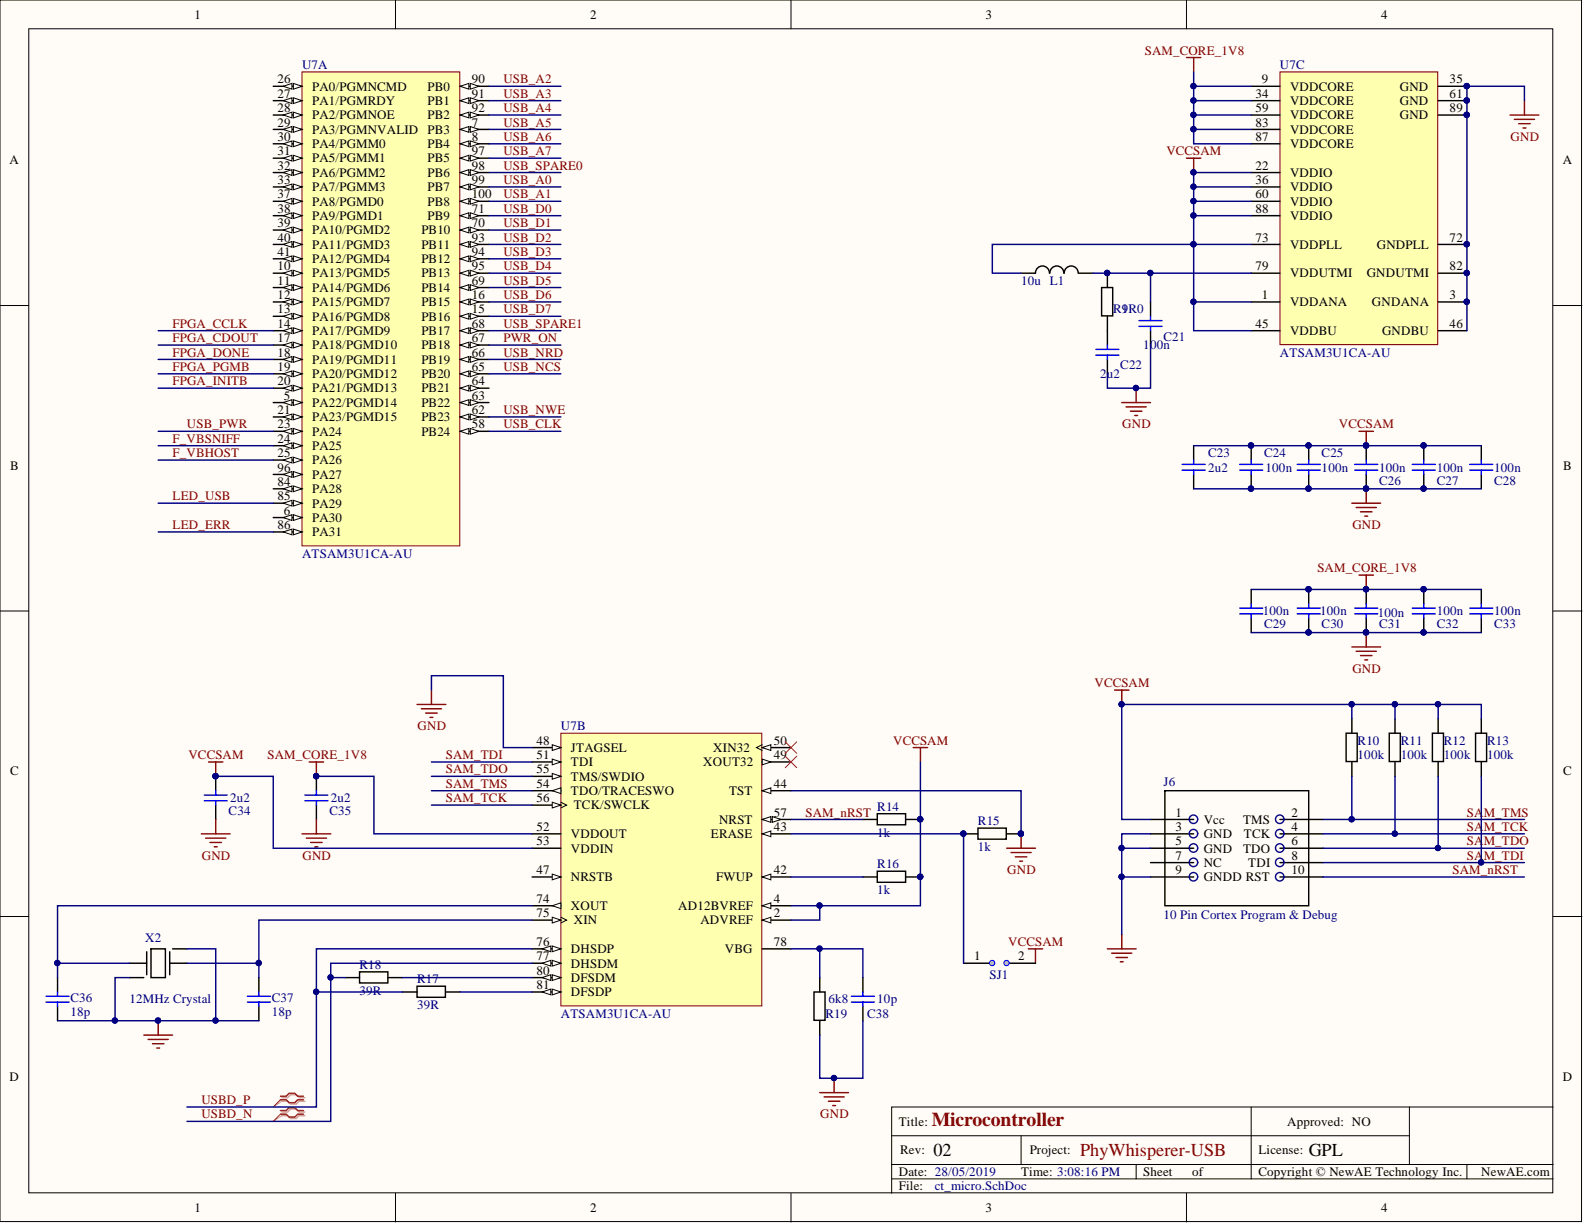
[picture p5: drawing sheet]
<svg xmlns="http://www.w3.org/2000/svg" width="279mm" height="216mm" viewBox="0 0 279 216" stroke-linecap="round" stroke-linejoin="round" font-family="sans-serif">
<defs><g id="words">
<text font-size="3.5" fill="#800000" x="164.4" y="198.6">Microcontroller</text>
<g font-size="3.2">
<text x="164.6" y="204">02</text>
<text x="230.8" y="204">GPL</text>
</g>
<text font-size="3.2" fill="#800000" x="190.5" y="204">PhyWhisperer-USB</text>
<g font-size="2.3">
<text x="34.3" y="3.3">1</text>
<text x="104.1" y="3.3">2</text>
<text x="173.9" y="3.3">3</text>
<text x="243.6" y="3.3">4</text>
<text x="49" y="14.7">26</text>
<text x="49" y="17.2">27</text>
<text x="55" y="16">PA0/PGMNCMD</text>
<text x="75.4" y="16">PB0</text>
<text x="83.2" y="14.7">90</text>
<text x="83.2" y="17.2">91</text>
<text x="221.5" y="17.2">34</text>
<text x="222.6" y="14.7">9</text>
<text x="227.5" y="16">VDDCORE</text>
<text x="246.9" y="16">GND</text>
<text x="255.7" y="14.7">35</text>
<text x="255.7" y="17.2">61</text>
<text x="49" y="19.8">28</text>
<text x="49" y="22.3">29</text>
<text x="55" y="18.5">PA1/PGMRDY</text>
<text x="55" y="21.1">PA2/PGMNOE</text>
<text x="55" y="23.6">PA3/PGMNVALID</text>
<text x="75.4" y="23.6">PB3</text>
<text x="75.4" y="18.5">PB1</text>
<text x="75.4" y="21.1">PB2</text>
<text x="83.2" y="22.3">7</text>
<text x="83.2" y="19.8">92</text>
<text x="221.5" y="19.8">59</text>
<text x="221.5" y="22.3">83</text>
<text x="227.5" y="18.5">VDDCORE</text>
<text x="227.5" y="21.1">VDDCORE</text>
<text x="227.5" y="23.6">VDDCORE</text>
<text x="246.9" y="18.5">GND</text>
<text x="246.9" y="21.1">GND</text>
<text x="255.7" y="19.8">89</text>
<text x="1.7" y="29">A</text>
<text x="49" y="24.9">30</text>
<text x="49" y="27.4">31</text>
<text x="49" y="29.9">32</text>
<text x="55" y="26.1">PA4/PGMM0</text>
<text x="55" y="28.7">PA5/PGMM1</text>
<text x="75.4" y="26.1">PB4</text>
<text x="75.4" y="28.7">PB5</text>
<text x="83.2" y="24.9">8</text>
<text x="83.2" y="27.4">97</text>
<text x="83.2" y="29.9">98</text>
<text x="221.5" y="29.9">22</text>
<text x="221.5" y="24.9">87</text>
<text x="227.5" y="26.1">VDDCORE</text>
<text x="275.7" y="29">A</text>
<text x="49" y="32.5">33</text>
<text x="49" y="35">37</text>
<text x="55" y="31.2">PA6/PGMM2</text>
<text x="55" y="33.7">PA7/PGMM3</text>
<text x="75.4" y="31.2">PB6</text>
<text x="75.4" y="33.7">PB7</text>
<text x="83.2" y="32.5">99</text>
<text x="83.2" y="35">100</text>
<text x="221.5" y="32.5">36</text>
<text x="221.5" y="35">60</text>
<text x="227.5" y="31.2">VDDIO</text>
<text x="227.5" y="33.7">VDDIO</text>
<text x="49" y="37.5">38</text>
<text x="49" y="40.1">39</text>
<text x="55" y="36.3">PA8/PGMD0</text>
<text x="55" y="38.8">PA9/PGMD1</text>
<text x="55" y="41.3">PA10/PGMD2</text>
<text x="74.3" y="41.3">PB10</text>
<text x="75.4" y="38.8">PB9</text>
<text x="75.4" y="36.3">PB8</text>
<text x="83.2" y="40.1">70</text>
<text x="83.2" y="37.5">71</text>
<text x="221.5" y="37.5">88</text>
<text x="227.5" y="36.3">VDDIO</text>
<text x="227.5" y="38.8">VDDIO</text>
<text x="49" y="47.7">10</text>
<text x="49" y="42.6">40</text>
<text x="49" y="45.1">41</text>
<text x="55" y="43.9">PA11/PGMD3</text>
<text x="55" y="46.4">PA12/PGMD4</text>
<text x="74.3" y="43.9">PB11</text>
<text x="74.3" y="46.4">PB12</text>
<text x="83.2" y="42.6">93</text>
<text x="83.2" y="45.1">94</text>
<text x="83.2" y="47.7">95</text>
<text x="221.5" y="42.6">73</text>
<text x="221.5" y="47.7">79</text>
<text x="227.5" y="43.9">VDDPLL</text>
<text x="242.9" y="43.9">GNDPLL</text>
<text x="255.7" y="42.6">72</text>
<text x="255.7" y="47.7">82</text>
<text x="49" y="50.2">11</text>
<text x="49" y="52.7">12</text>
<text x="55" y="48.9">PA13/PGMD5</text>
<text x="55" y="51.5">PA14/PGMD6</text>
<text x="74.3" y="51.5">PB14</text>
<text x="74.3" y="48.9">PB13</text>
<text x="83.2" y="52.7">16</text>
<text x="83.2" y="50.2">69</text>
<text x="222.6" y="52.7">1</text>
<text x="227.5" y="48.9">VDDUTMI</text>
<text x="241.1" y="48.9">GNDUTMI</text>
<text x="255.7" y="52.7">3</text>
<text x="49" y="55.3">13</text>
<text x="49" y="57.8">14</text>
<text x="55" y="54">PA15/PGMD7</text>
<text x="55" y="56.6">PA16/PGMD8</text>
<text x="55" y="59.1">PA17/PGMD9</text>
<text x="74.3" y="56.6">PB16</text>
<text x="74.3" y="54">PB15</text>
<text x="74.3" y="59.1">PB17</text>
<text x="83.2" y="55.3">15</text>
<text x="83.2" y="57.8">68</text>
<text x="221.5" y="57.8">45</text>
<text x="227.5" y="54">VDDANA</text>
<text x="227.5" y="59.1">VDDBU</text>
<text x="242" y="54">GNDANA</text>
<text x="243.8" y="59.1">GNDBU</text>
<text x="255.7" y="57.8">46</text>
<text x="49" y="60.4">17</text>
<text x="49" y="62.9">18</text>
<text x="49" y="65.4">19</text>
<text x="55" y="61.6">PA18/PGMD10</text>
<text x="55" y="64.2">PA19/PGMD11</text>
<text x="74.3" y="64.2">PB19</text>
<text x="74.3" y="61.6">PB18</text>
<text x="83.2" y="65.4">65</text>
<text x="83.2" y="62.9">66</text>
<text x="83.2" y="60.4">67</text>
<text x="49" y="68">20</text>
<text x="50.1" y="70.5">5</text>
<text x="55" y="71.8">PA22/PGMD14</text>
<text x="55" y="66.7">PA20/PGMD12</text>
<text x="55" y="69.2">PA21/PGMD13</text>
<text x="74.3" y="71.8">PB22</text>
<text x="74.3" y="69.2">PB21</text>
<text x="74.3" y="66.7">PB20</text>
<text x="83.2" y="70.5">63</text>
<text x="83.2" y="68">64</text>
<text x="49" y="73">21</text>
<text x="49" y="75.6">23</text>
<text x="55" y="74.3">PA23/PGMD15</text>
<text x="55" y="76.8">PA24</text>
<text x="74.3" y="76.8">PB24</text>
<text x="74.3" y="74.3">PB23</text>
<text x="83.2" y="75.6">58</text>
<text x="83.2" y="73">62</text>
<text x="1.8" y="82.8">B</text>
<text x="49" y="78.1">24</text>
<text x="49" y="80.6">25</text>
<text x="49" y="83.2">96</text>
<text x="55" y="79.4">PA25</text>
<text x="55" y="81.9">PA26</text>
<text x="275.7" y="82.8">B</text>
<text x="49" y="85.7">84</text>
<text x="49" y="88.3">85</text>
<text x="55" y="87">PA28</text>
<text x="55" y="89.5">PA29</text>
<text x="55" y="84.4">PA27</text>
<text x="49" y="93.3">86</text>
<text x="50.1" y="90.8">6</text>
<text x="55" y="92.1">PA30</text>
<text x="55" y="94.6">PA31</text>
<text x="94.6" y="131.4">48</text>
<text x="136.5" y="131.4">50</text>
<text x="1.8" y="136.8">C</text>
<text x="94.6" y="133.9">51</text>
<text x="94.6" y="136.4">55</text>
<text x="100.7" y="132.6">JTAGSEL</text>
<text x="100.7" y="135.2">TDI</text>
<text x="100.7" y="137.7">TMS/SWDIO</text>
<text x="124" y="135.2">XOUT32</text>
<text x="125.8" y="132.6">XIN32</text>
<text x="136.5" y="133.9">49</text>
<text x="275.7" y="136.8">C</text>
<text x="94.6" y="139">54</text>
<text x="94.6" y="141.5">56</text>
<text x="100.7" y="140.2">TDO/TRACESWO</text>
<text x="101.2" y="142.8">TCK/SWCLK</text>
<text x="128.6" y="140.2">TST</text>
<text x="136.5" y="139">44</text>
<text x="94.6" y="146.6">52</text>
<text x="94.6" y="149.1">53</text>
<text x="100.7" y="147.8">VDDOUT</text>
<text x="125.4" y="147.8">ERASE</text>
<text x="126.8" y="145.3">NRST</text>
<text x="136.5" y="146.6">43</text>
<text x="136.5" y="144">57</text>
<text x="207.3" y="144">1</text>
<text x="207.3" y="146.6">3</text>
<text x="207.3" y="149.1">5</text>
<text x="212.3" y="145.3">Vcc</text>
<text x="212.3" y="147.8">GND</text>
<text x="219.3" y="145.3">TMS</text>
<text x="219.4" y="147.8">TCK</text>
<text x="227.8" y="144">2</text>
<text x="227.8" y="146.6">4</text>
<text x="227.8" y="149.1">6</text>
<text x="94.6" y="154.2">47</text>
<text x="100.7" y="155.4">NRSTB</text>
<text x="100.7" y="150.4">VDDIN</text>
<text x="126.3" y="155.4">FWUP</text>
<text x="136.5" y="154.2">42</text>
<text x="207.3" y="151.6">7</text>
<text x="207.3" y="154.2">9</text>
<text x="212.3" y="150.4">GND</text>
<text x="212.3" y="152.9">NC</text>
<text x="212.3" y="155.4">GNDD RST</text>
<text x="219.3" y="150.4">TDO</text>
<text x="220.2" y="152.9">TDI</text>
<text x="227.8" y="151.6">8</text>
<text x="227.8" y="154.2">10</text>
<text x="94.6" y="159.3">74</text>
<text x="94.6" y="161.8">75</text>
<text x="100.7" y="160.5">XOUT</text>
<text x="119.6" y="160.5">AD12BVREF</text>
<text x="136.5" y="161.8">2</text>
<text x="136.5" y="159.3">4</text>
<text x="94.6" y="166.9">76</text>
<text x="101.2" y="163.1">XIN</text>
<text x="123.5" y="163.1">ADVREF</text>
<text x="136.5" y="166.9">78</text>
<text x="94.6" y="169.4">77</text>
<text x="94.6" y="171.9">80</text>
<text x="100.7" y="168.1">DHSDP</text>
<text x="100.7" y="170.7">DHSDM</text>
<text x="100.7" y="173.2">DFSDM</text>
<text x="127.9" y="168.1">VBG</text>
<text x="171.8" y="169.4">1</text>
<text x="179.6" y="169.4">2</text>
<text x="94.6" y="174.5">81</text>
<text x="100.7" y="175.7">DFSDP</text>
<text x="1.7" y="190.6">D</text>
<text x="275.7" y="190.6">D</text>
<text x="158.5" y="198.6">Title:</text>
<text x="158.8" y="203.6">Rev:</text>
<text x="181.6" y="203.6">Project:</text>
<text x="222" y="203.6">License:</text>
<text x="227" y="198.6">Approved: NO</text>
<text x="158.5" y="207.4">Date: 28/05/2019</text>
<text x="158.5" y="210">File:</text>
<text x="180.1" y="207.4">Time: 3:08:16 PM</text>
<text x="201.7" y="207.4">Sheet</text>
<text x="210.3" y="207.4">of</text>
<text x="222" y="207.4">Copyright © NewAE Technology Inc.</text>
<text x="261.3" y="207.4">NewAE.com</text>
<text x="34.3" y="213.8">1</text>
<text x="104.1" y="213.8">2</text>
<text x="173.9" y="213.8">3</text>
<text x="243.6" y="213.8">4</text>
</g>
<g font-size="2.3" fill="#800000">
<text x="201.9" y="9.6">SAM_CORE_1V8</text>
<text x="88.8" y="14.7">USB_A2</text>
<text x="88.8" y="17.2">USB_A3</text>
<text x="88.8" y="19.8">USB_A4</text>
<text x="88.8" y="22.3">USB_A5</text>
<text x="88.8" y="24.9">USB_A6</text>
<text x="88.8" y="27.4">USB_A7</text>
<text x="88.8" y="29.9">USB_SPARE0</text>
<text x="205.7" y="27.4">VCCSAM</text>
<text x="266.4" y="24.9">GND</text>
<text x="88.8" y="32.5">USB_A0</text>
<text x="88.8" y="35">USB_A1</text>
<text x="88.8" y="40.1">USB_D1</text>
<text x="88.8" y="37.5">USB_D0</text>
<text x="88.8" y="42.6">USB_D2</text>
<text x="88.8" y="45.1">USB_D3</text>
<text x="88.8" y="47.7">USB_D4</text>
<text x="88.8" y="50.2">USB_D5</text>
<text x="88.8" y="52.7">USB_D6</text>
<text x="30.4" y="57.8">FPGA_CCLK</text>
<text x="88.8" y="55.3">USB_D7</text>
<text x="88.8" y="57.8">USB_SPARE1</text>
<text x="30.4" y="60.4">FPGA_CDOUT</text>
<text x="30.4" y="62.9">FPGA_DONE</text>
<text x="30.4" y="65.4">FPGA_PGMB</text>
<text x="88.8" y="62.9">USB_NRD</text>
<text x="88.8" y="65.4">USB_NCS</text>
<text x="88.8" y="60.4">PWR_ON</text>
<text x="30.4" y="68">FPGA_INITB</text>
<text x="33" y="75.6">USB_PWR</text>
<text x="88.8" y="73">USB_NWE</text>
<text x="88.8" y="75.6">USB_CLK</text>
<text x="197.9" y="75.6">GND</text>
<text x="236.2" y="75.6">VCCSAM</text>
<text x="30.4" y="78.1">F_VBSNIFF</text>
<text x="30.4" y="80.6">F_VBHOST</text>
<text x="30.4" y="88.3">LED_USB</text>
<text x="30.4" y="93.3">LED_ERR</text>
<text x="238.5" y="93.3">GND</text>
<text x="232.4" y="100.9">SAM_CORE_1V8</text>
<text x="238.5" y="118.7">GND</text>
<text x="193" y="121.2">VCCSAM</text>
<text x="73.6" y="128.8">GND</text>
<text x="157.5" y="131.4">VCCSAM</text>
<text x="33.2" y="133.9">VCCSAM</text>
<text x="47.2" y="133.9">SAM_CORE_1V8</text>
<text x="78.6" y="133.9">SAM_TDI</text>
<text x="78.6" y="136.4">SAM_TDO</text>
<text x="78.6" y="141.5">SAM_TCK</text>
<text x="78.6" y="139">SAM_TMS</text>
<text x="142.1" y="144">SAM_nRST</text>
<text x="258.7" y="149.1">SA</text>
<text x="258.7" y="146.6">SA</text>
<text x="258.7" y="144">SA</text>
<text x="261.7" y="149.1">M_TDO</text>
<text x="261.7" y="146.6">M_TCK</text>
<text x="261.7" y="144">M_TMS</text>
<text x="35.6" y="151.6">GND</text>
<text x="53.4" y="151.6">GND</text>
<text x="177.7" y="154.2">GND</text>
<text x="256.2" y="154.2">SAM_nRST</text>
<text x="258.7" y="151.6">SA</text>
<text x="261.7" y="151.6">M_TDI</text>
<text x="177.8" y="166.9">VCCSAM</text>
<text x="35.5" y="197.3">USBD_N</text>
<text x="35.5" y="194.8">USBD_P</text>
<text x="144.7" y="197.3">GND</text>
</g>
<g font-size="2.3" fill="#000080">
<text x="53.3" y="12.2">U7A</text>
<text x="225.8" y="12.2">U7C</text>
<text x="180.1" y="50.2">10u L1</text>
<text x="196.3" y="55.3">R9R0</text>
<text x="197.9" y="55.3">1</text>
<text x="197.6" y="65.2">C22</text>
<text x="201.7" y="61.6">100n</text>
<text x="205.2" y="60.1">C21</text>
<text x="225.8" y="62.9">ATSAM3U1CA-AU</text>
<text x="194.1" y="66.7">2u2</text>
<text x="213.1" y="80.6">C23</text>
<text x="213.1" y="83.2">2u2</text>
<text x="223" y="80.6">C24</text>
<text x="223.2" y="83.2">100n</text>
<text x="233.1" y="80.6">C25</text>
<text x="233.1" y="83.2">100n</text>
<text x="243.3" y="83.2">100n</text>
<text x="253.4" y="83.2">100n</text>
<text x="263.6" y="83.2">100n</text>
<text x="243.3" y="85.5">C26</text>
<text x="253.4" y="85.5">C27</text>
<text x="263.6" y="85.5">C28</text>
<text x="53.3" y="98.4">ATSAM3U1CA-AU</text>
<text x="222.7" y="108.5">100n</text>
<text x="223" y="110.8">C29</text>
<text x="232.9" y="108.5">100n</text>
<text x="233.1" y="110.8">C30</text>
<text x="243" y="108.8">100n</text>
<text x="243.3" y="110.8">C31</text>
<text x="253.4" y="110.8">C32</text>
<text x="253.4" y="108.5">100n</text>
<text x="263.6" y="110.8">C33</text>
<text x="263.6" y="108.5">100n</text>
<text x="98.9" y="128.8">U7B</text>
<text x="239.5" y="131.4">R10</text>
<text x="247.1" y="131.4">R11</text>
<text x="254.7" y="131.4">R12</text>
<text x="262.3" y="131.4">R13</text>
<text x="239.5" y="133.9">100k</text>
<text x="247.1" y="133.9">100k</text>
<text x="254.7" y="133.9">100k</text>
<text x="262.3" y="133.9">100k</text>
<text x="40.3" y="143.8">C34</text>
<text x="40.6" y="141.5">2u2</text>
<text x="58.1" y="143.8">C35</text>
<text x="58.3" y="141.5">2u2</text>
<text x="154.7" y="143">R14</text>
<text x="205.2" y="138.7">J6</text>
<text x="154.7" y="147.6">1k</text>
<text x="172.5" y="145.6">R15</text>
<text x="154.7" y="153.2">R16</text>
<text x="172.5" y="150.1">1k</text>
<text x="154.7" y="157.7">1k</text>
<text x="25.6" y="166.1">X2</text>
<text x="205.2" y="162">10 Pin Cortex Program &amp; Debug</text>
<text x="63.4" y="170.9">R18</text>
<text x="73.6" y="173.5">R17</text>
<text x="174.5" y="172.7">SJ1</text>
<text x="12.4" y="176.8">C36</text>
<text x="12.4" y="179.3">18p</text>
<text x="22.8" y="177">12MHz Crystal</text>
<text x="47.9" y="176.8">C37</text>
<text x="47.9" y="179.3">18p</text>
<text x="63.4" y="175.5">39R</text>
<text x="73.6" y="178">39R</text>
<text x="98.9" y="179.5">ATSAM3U1CA-AU</text>
<text x="145.6" y="179.5">R19</text>
<text x="146.1" y="177">6k8</text>
<text x="153" y="179.5">C38</text>
<text x="154.7" y="177">10p</text>
<text x="164.9" y="210">ct_micro.SchDoc</text>
</g>
</g></defs>
<g fill="#fffcf8" stroke="#000" stroke-width=".18">
<path d="M0 0h279v215.5h-279z"/>
<path d="M5.1 5.1h268.8v205.3h-268.8z"/>
</g>
<g fill="none" stroke="#000" stroke-width=".18">
<path d="M69.8 0v5.1M139.5 0v5.1M209.3 0v5.1M0 53.9h5.1M274 53.9h5M0 107.8h5.1M274 107.8h5M0 161.7h5.1M274 161.7h5M220.7 195.3v12.6M248.6 195.3h-91.3v15.2M274 195.3h-25.4v10.1"/>
<path d="M69.8 210.5v5M139.5 210.5v5M157.3 200.3h91.3M157.3 207.9h116.7M157.3 205.4h116.7M180.1 200.3v5.1M200.4 205.4v2.5M209.3 210.5v5M258.7 205.4v2.5"/>
</g>
<path d="M53.3 12.7h27.8v83.6h-27.8z" fill="#ffffb0" stroke="#800000" stroke-width=".18"/>
<path d="M48.2 71h5.1" fill="none" stroke="#000" stroke-width=".25"/>
<path d="M51.7 70.5l1.6 .5-1.6 .5z" fill="#fffcf8"/>
<path d="M51.7 70.5l1.6 .5-1.6 .5z" fill="none" stroke="#000" stroke-width=".18"/>
<path d="M50 71l1.5-.5v1z" fill="#fffcf8"/>
<path d="M50 71l1.5-.5v1z" fill="none" stroke="#000" stroke-width=".18"/>
<path d="M48.2 91.3h5.1" fill="none" stroke="#000" stroke-width=".25"/>
<path d="M51.7 90.8l1.6 .5-1.6 .5z" fill="#fffcf8"/>
<path d="M51.7 90.8l1.6 .5-1.6 .5z" fill="none" stroke="#000" stroke-width=".18"/>
<path d="M50 91.3l1.5-.5v1z" fill="#fffcf8"/>
<path d="M50 91.3l1.5-.5v1z" fill="none" stroke="#000" stroke-width=".18"/>
<path d="M81.2 22.8h5" fill="none" stroke="#000" stroke-width=".25"/>
<path d="M81.2 22.8l1.5-.5v1z" fill="#fffcf8"/>
<path d="M81.2 22.8l1.5-.5v1z" fill="none" stroke="#000" stroke-width=".18"/>
<path d="M83 22.3l1.5 .5-1.5 .5z" fill="#fffcf8"/>
<path d="M83 22.3l1.5 .5-1.5 .5z" fill="none" stroke="#000" stroke-width=".18"/>
<path d="M81.2 25.4h5" fill="none" stroke="#000" stroke-width=".25"/>
<path d="M81.2 25.4l1.5-.5v1z" fill="#fffcf8"/>
<path d="M81.2 25.4l1.5-.5v1z" fill="none" stroke="#000" stroke-width=".18"/>
<path d="M83 24.9l1.5 .5-1.5 .5z" fill="#fffcf8"/>
<path d="M83 24.9l1.5 .5-1.5 .5z" fill="none" stroke="#000" stroke-width=".18"/>
<path d="M48.2 48.2h5.1" fill="none" stroke="#000" stroke-width=".25"/>
<path d="M51.7 47.7l1.6 .5-1.6 .5z" fill="#fffcf8"/>
<path d="M51.7 47.7l1.6 .5-1.6 .5z" fill="none" stroke="#000" stroke-width=".18"/>
<path d="M50 48.2l1.5-.5v1z" fill="#fffcf8"/>
<path d="M50 48.2l1.5-.5v1z" fill="none" stroke="#000" stroke-width=".18"/>
<path d="M48.2 50.7h5.1" fill="none" stroke="#000" stroke-width=".25"/>
<path d="M51.7 50.2l1.6 .5-1.6 .5z" fill="#fffcf8"/>
<path d="M51.7 50.2l1.6 .5-1.6 .5z" fill="none" stroke="#000" stroke-width=".18"/>
<path d="M50 50.7l1.5-.5v1z" fill="#fffcf8"/>
<path d="M50 50.7l1.5-.5v1z" fill="none" stroke="#000" stroke-width=".18"/>
<path d="M48.2 53.3h5.1" fill="none" stroke="#000" stroke-width=".25"/>
<path d="M51.7 52.7l1.6 .6-1.6 .5z" fill="#fffcf8"/>
<path d="M51.7 52.7l1.6 .6-1.6 .5z" fill="none" stroke="#000" stroke-width=".18"/>
<path d="M50 53.3l1.5-.6v1.1z" fill="#fffcf8"/>
<path d="M50 53.3l1.5-.6v1.1z" fill="none" stroke="#000" stroke-width=".18"/>
<path d="M48.2 55.8h5.1" fill="none" stroke="#000" stroke-width=".25"/>
<path d="M51.7 55.3l1.6 .5-1.6 .5z" fill="#fffcf8"/>
<path d="M51.7 55.3l1.6 .5-1.6 .5z" fill="none" stroke="#000" stroke-width=".18"/>
<path d="M50 55.8l1.5-.5v1z" fill="#fffcf8"/>
<path d="M50 55.8l1.5-.5v1z" fill="none" stroke="#000" stroke-width=".18"/>
<path d="M48.2 58.3h5.1" fill="none" stroke="#000" stroke-width=".25"/>
<path d="M51.7 57.8l1.6 .5-1.6 .5z" fill="#fffcf8"/>
<path d="M51.7 57.8l1.6 .5-1.6 .5z" fill="none" stroke="#000" stroke-width=".18"/>
<path d="M50 58.3l1.5-.5v1z" fill="#fffcf8"/>
<path d="M50 58.3l1.5-.5v1z" fill="none" stroke="#000" stroke-width=".18"/>
<path d="M81.2 55.8h5" fill="none" stroke="#000" stroke-width=".25"/>
<path d="M81.2 55.8l1.5-.5v1z" fill="#fffcf8"/>
<path d="M81.2 55.8l1.5-.5v1z" fill="none" stroke="#000" stroke-width=".18"/>
<path d="M83 55.3l1.5 .5-1.5 .5z" fill="#fffcf8"/>
<path d="M83 55.3l1.5 .5-1.5 .5z" fill="none" stroke="#000" stroke-width=".18"/>
<path d="M81.2 53.3h5" fill="none" stroke="#000" stroke-width=".25"/>
<path d="M81.2 53.3l1.5-.6v1.1z" fill="#fffcf8"/>
<path d="M81.2 53.3l1.5-.6v1.1z" fill="none" stroke="#000" stroke-width=".18"/>
<path d="M83 52.7l1.5 .6-1.5 .5z" fill="#fffcf8"/>
<path d="M83 52.7l1.5 .6-1.5 .5z" fill="none" stroke="#000" stroke-width=".18"/>
<path d="M48.2 60.9h5.1" fill="none" stroke="#000" stroke-width=".25"/>
<path d="M51.7 60.4l1.6 .5-1.6 .5z" fill="#fffcf8"/>
<path d="M51.7 60.4l1.6 .5-1.6 .5z" fill="none" stroke="#000" stroke-width=".18"/>
<path d="M50 60.9l1.5-.5v1z" fill="#fffcf8"/>
<path d="M50 60.9l1.5-.5v1z" fill="none" stroke="#000" stroke-width=".18"/>
<path d="M48.2 63.4h5.1" fill="none" stroke="#000" stroke-width=".25"/>
<path d="M51.7 62.9l1.6 .5-1.6 .5z" fill="#fffcf8"/>
<path d="M51.7 62.9l1.6 .5-1.6 .5z" fill="none" stroke="#000" stroke-width=".18"/>
<path d="M50 63.4l1.5-.5v1z" fill="#fffcf8"/>
<path d="M50 63.4l1.5-.5v1z" fill="none" stroke="#000" stroke-width=".18"/>
<path d="M48.2 65.9h5.1" fill="none" stroke="#000" stroke-width=".25"/>
<path d="M51.7 65.4l1.6 .5-1.6 .5z" fill="#fffcf8"/>
<path d="M51.7 65.4l1.6 .5-1.6 .5z" fill="none" stroke="#000" stroke-width=".18"/>
<path d="M50 65.9l1.5-.5v1z" fill="#fffcf8"/>
<path d="M50 65.9l1.5-.5v1z" fill="none" stroke="#000" stroke-width=".18"/>
<path d="M48.2 68.5h5.1" fill="none" stroke="#000" stroke-width=".25"/>
<path d="M51.7 68l1.6 .5-1.6 .5z" fill="#fffcf8"/>
<path d="M51.7 68l1.6 .5-1.6 .5z" fill="none" stroke="#000" stroke-width=".18"/>
<path d="M50 68.5l1.5-.5v1z" fill="#fffcf8"/>
<path d="M50 68.5l1.5-.5v1z" fill="none" stroke="#000" stroke-width=".18"/>
<path d="M48.2 73.5h5.1" fill="none" stroke="#000" stroke-width=".25"/>
<path d="M51.7 73l1.6 .5-1.6 .6z" fill="#fffcf8"/>
<path d="M51.7 73l1.6 .5-1.6 .6z" fill="none" stroke="#000" stroke-width=".18"/>
<path d="M50 73.5l1.5-.5v1.1z" fill="#fffcf8"/>
<path d="M50 73.5l1.5-.5v1.1z" fill="none" stroke="#000" stroke-width=".18"/>
<path d="M48.2 76.1h5.1" fill="none" stroke="#000" stroke-width=".25"/>
<path d="M51.7 75.6l1.6 .5-1.6 .5z" fill="#fffcf8"/>
<path d="M51.7 75.6l1.6 .5-1.6 .5z" fill="none" stroke="#000" stroke-width=".18"/>
<path d="M50 76.1l1.5-.5v1z" fill="#fffcf8"/>
<path d="M50 76.1l1.5-.5v1z" fill="none" stroke="#000" stroke-width=".18"/>
<path d="M48.2 78.6h5.1" fill="none" stroke="#000" stroke-width=".25"/>
<path d="M51.7 78.1l1.6 .5-1.6 .5z" fill="#fffcf8"/>
<path d="M51.7 78.1l1.6 .5-1.6 .5z" fill="none" stroke="#000" stroke-width=".18"/>
<path d="M50 78.6l1.5-.5v1z" fill="#fffcf8"/>
<path d="M50 78.6l1.5-.5v1z" fill="none" stroke="#000" stroke-width=".18"/>
<path d="M48.2 81.2h5.1" fill="none" stroke="#000" stroke-width=".25"/>
<path d="M51.7 80.6l1.6 .6-1.6 .5z" fill="#fffcf8"/>
<path d="M51.7 80.6l1.6 .6-1.6 .5z" fill="none" stroke="#000" stroke-width=".18"/>
<path d="M50 81.2l1.5-.6v1.1z" fill="#fffcf8"/>
<path d="M50 81.2l1.5-.6v1.1z" fill="none" stroke="#000" stroke-width=".18"/>
<path d="M48.2 15.2h5.1" fill="none" stroke="#000" stroke-width=".25"/>
<path d="M51.7 14.7l1.6 .5-1.6 .5z" fill="#fffcf8"/>
<path d="M51.7 14.7l1.6 .5-1.6 .5z" fill="none" stroke="#000" stroke-width=".18"/>
<path d="M50 15.2l1.5-.5v1z" fill="#fffcf8"/>
<path d="M50 15.2l1.5-.5v1z" fill="none" stroke="#000" stroke-width=".18"/>
<path d="M48.2 17.8h5.1" fill="none" stroke="#000" stroke-width=".25"/>
<path d="M51.7 17.2l1.6 .6-1.6 .5z" fill="#fffcf8"/>
<path d="M51.7 17.2l1.6 .6-1.6 .5z" fill="none" stroke="#000" stroke-width=".18"/>
<path d="M50 17.8l1.5-.6v1.1z" fill="#fffcf8"/>
<path d="M50 17.8l1.5-.6v1.1z" fill="none" stroke="#000" stroke-width=".18"/>
<path d="M48.2 20.3h5.1" fill="none" stroke="#000" stroke-width=".25"/>
<path d="M51.7 19.8l1.6 .5-1.6 .5z" fill="#fffcf8"/>
<path d="M51.7 19.8l1.6 .5-1.6 .5z" fill="none" stroke="#000" stroke-width=".18"/>
<path d="M50 20.3l1.5-.5v1z" fill="#fffcf8"/>
<path d="M50 20.3l1.5-.5v1z" fill="none" stroke="#000" stroke-width=".18"/>
<path d="M48.2 22.8h5.1" fill="none" stroke="#000" stroke-width=".25"/>
<path d="M51.7 22.3l1.6 .5-1.6 .5z" fill="#fffcf8"/>
<path d="M51.7 22.3l1.6 .5-1.6 .5z" fill="none" stroke="#000" stroke-width=".18"/>
<path d="M50 22.8l1.5-.5v1z" fill="#fffcf8"/>
<path d="M50 22.8l1.5-.5v1z" fill="none" stroke="#000" stroke-width=".18"/>
<path d="M48.2 25.4h5.1" fill="none" stroke="#000" stroke-width=".25"/>
<path d="M51.7 24.9l1.6 .5-1.6 .5z" fill="#fffcf8"/>
<path d="M51.7 24.9l1.6 .5-1.6 .5z" fill="none" stroke="#000" stroke-width=".18"/>
<path d="M50 25.4l1.5-.5v1z" fill="#fffcf8"/>
<path d="M50 25.4l1.5-.5v1z" fill="none" stroke="#000" stroke-width=".18"/>
<path d="M48.2 27.9h5.1" fill="none" stroke="#000" stroke-width=".25"/>
<path d="M51.7 27.4l1.6 .5-1.6 .5z" fill="#fffcf8"/>
<path d="M51.7 27.4l1.6 .5-1.6 .5z" fill="none" stroke="#000" stroke-width=".18"/>
<path d="M50 27.9l1.5-.5v1z" fill="#fffcf8"/>
<path d="M50 27.9l1.5-.5v1z" fill="none" stroke="#000" stroke-width=".18"/>
<path d="M48.2 30.4h5.1" fill="none" stroke="#000" stroke-width=".25"/>
<path d="M51.7 29.9l1.6 .5-1.6 .5z" fill="#fffcf8"/>
<path d="M51.7 29.9l1.6 .5-1.6 .5z" fill="none" stroke="#000" stroke-width=".18"/>
<path d="M50 30.4l1.5-.5v1z" fill="#fffcf8"/>
<path d="M50 30.4l1.5-.5v1z" fill="none" stroke="#000" stroke-width=".18"/>
<path d="M48.2 33h5.1" fill="none" stroke="#000" stroke-width=".25"/>
<path d="M51.7 32.5l1.6 .5-1.6 .5z" fill="#fffcf8"/>
<path d="M51.7 32.5l1.6 .5-1.6 .5z" fill="none" stroke="#000" stroke-width=".18"/>
<path d="M50 33l1.5-.5v1z" fill="#fffcf8"/>
<path d="M50 33l1.5-.5v1z" fill="none" stroke="#000" stroke-width=".18"/>
<path d="M48.2 35.5h5.1" fill="none" stroke="#000" stroke-width=".25"/>
<path d="M51.7 35l1.6 .5-1.6 .5z" fill="#fffcf8"/>
<path d="M51.7 35l1.6 .5-1.6 .5z" fill="none" stroke="#000" stroke-width=".18"/>
<path d="M50 35.5l1.5-.5v1z" fill="#fffcf8"/>
<path d="M50 35.5l1.5-.5v1z" fill="none" stroke="#000" stroke-width=".18"/>
<path d="M48.2 38h5.1" fill="none" stroke="#000" stroke-width=".25"/>
<path d="M51.7 37.5l1.6 .5-1.6 .5z" fill="#fffcf8"/>
<path d="M51.7 37.5l1.6 .5-1.6 .5z" fill="none" stroke="#000" stroke-width=".18"/>
<path d="M50 38l1.5-.5v1z" fill="#fffcf8"/>
<path d="M50 38l1.5-.5v1z" fill="none" stroke="#000" stroke-width=".18"/>
<path d="M48.2 40.6h5.1" fill="none" stroke="#000" stroke-width=".25"/>
<path d="M51.7 40.1l1.6 .5-1.6 .5z" fill="#fffcf8"/>
<path d="M51.7 40.1l1.6 .5-1.6 .5z" fill="none" stroke="#000" stroke-width=".18"/>
<path d="M50 40.6l1.5-.5v1z" fill="#fffcf8"/>
<path d="M50 40.6l1.5-.5v1z" fill="none" stroke="#000" stroke-width=".18"/>
<path d="M48.2 43.1h5.1" fill="none" stroke="#000" stroke-width=".25"/>
<path d="M51.7 42.6l1.6 .5-1.6 .5z" fill="#fffcf8"/>
<path d="M51.7 42.6l1.6 .5-1.6 .5z" fill="none" stroke="#000" stroke-width=".18"/>
<path d="M50 43.1l1.5-.5v1z" fill="#fffcf8"/>
<path d="M50 43.1l1.5-.5v1z" fill="none" stroke="#000" stroke-width=".18"/>
<path d="M48.2 45.6h5.1" fill="none" stroke="#000" stroke-width=".25"/>
<path d="M51.7 45.1l1.6 .5-1.6 .6z" fill="#fffcf8"/>
<path d="M51.7 45.1l1.6 .5-1.6 .6z" fill="none" stroke="#000" stroke-width=".18"/>
<path d="M50 45.6l1.5-.5v1.1z" fill="#fffcf8"/>
<path d="M50 45.6l1.5-.5v1.1z" fill="none" stroke="#000" stroke-width=".18"/>
<path d="M81.2 76.1h5" fill="none" stroke="#000" stroke-width=".25"/>
<path d="M81.2 76.1l1.5-.5v1z" fill="#fffcf8"/>
<path d="M81.2 76.1l1.5-.5v1z" fill="none" stroke="#000" stroke-width=".18"/>
<path d="M83 75.6l1.5 .5-1.5 .5z" fill="#fffcf8"/>
<path d="M83 75.6l1.5 .5-1.5 .5z" fill="none" stroke="#000" stroke-width=".18"/>
<path d="M81.2 73.5h5" fill="none" stroke="#000" stroke-width=".25"/>
<path d="M81.2 73.5l1.5-.5v1.1z" fill="#fffcf8"/>
<path d="M81.2 73.5l1.5-.5v1.1z" fill="none" stroke="#000" stroke-width=".18"/>
<path d="M83 73l1.5 .5-1.5 .6z" fill="#fffcf8"/>
<path d="M83 73l1.5 .5-1.5 .6z" fill="none" stroke="#000" stroke-width=".18"/>
<path d="M81.2 71h5" fill="none" stroke="#000" stroke-width=".25"/>
<path d="M81.2 71l1.5-.5v1z" fill="#fffcf8"/>
<path d="M81.2 71l1.5-.5v1z" fill="none" stroke="#000" stroke-width=".18"/>
<path d="M83 70.5l1.5 .5-1.5 .5z" fill="#fffcf8"/>
<path d="M83 70.5l1.5 .5-1.5 .5z" fill="none" stroke="#000" stroke-width=".18"/>
<path d="M81.2 68.5h5" fill="none" stroke="#000" stroke-width=".25"/>
<path d="M81.2 68.5l1.5-.5v1z" fill="#fffcf8"/>
<path d="M81.2 68.5l1.5-.5v1z" fill="none" stroke="#000" stroke-width=".18"/>
<path d="M83 68l1.5 .5-1.5 .5z" fill="#fffcf8"/>
<path d="M83 68l1.5 .5-1.5 .5z" fill="none" stroke="#000" stroke-width=".18"/>
<path d="M81.2 65.9h5" fill="none" stroke="#000" stroke-width=".25"/>
<path d="M81.2 65.9l1.5-.5v1z" fill="#fffcf8"/>
<path d="M81.2 65.9l1.5-.5v1z" fill="none" stroke="#000" stroke-width=".18"/>
<path d="M83 65.4l1.5 .5-1.5 .5z" fill="#fffcf8"/>
<path d="M83 65.4l1.5 .5-1.5 .5z" fill="none" stroke="#000" stroke-width=".18"/>
<path d="M81.2 63.4h5" fill="none" stroke="#000" stroke-width=".25"/>
<path d="M81.2 63.4l1.5-.5v1z" fill="#fffcf8"/>
<path d="M81.2 63.4l1.5-.5v1z" fill="none" stroke="#000" stroke-width=".18"/>
<path d="M83 62.9l1.5 .5-1.5 .5z" fill="#fffcf8"/>
<path d="M83 62.9l1.5 .5-1.5 .5z" fill="none" stroke="#000" stroke-width=".18"/>
<path d="M81.2 60.9h5" fill="none" stroke="#000" stroke-width=".25"/>
<path d="M81.2 60.9l1.5-.5v1z" fill="#fffcf8"/>
<path d="M81.2 60.9l1.5-.5v1z" fill="none" stroke="#000" stroke-width=".18"/>
<path d="M83 60.4l1.5 .5-1.5 .5z" fill="#fffcf8"/>
<path d="M83 60.4l1.5 .5-1.5 .5z" fill="none" stroke="#000" stroke-width=".18"/>
<path d="M81.2 58.3h5" fill="none" stroke="#000" stroke-width=".25"/>
<path d="M81.2 58.3l1.5-.5v1z" fill="#fffcf8"/>
<path d="M81.2 58.3l1.5-.5v1z" fill="none" stroke="#000" stroke-width=".18"/>
<path d="M83 57.8l1.5 .5-1.5 .5z" fill="#fffcf8"/>
<path d="M83 57.8l1.5 .5-1.5 .5z" fill="none" stroke="#000" stroke-width=".18"/>
<path d="M81.2 50.7h5" fill="none" stroke="#000" stroke-width=".25"/>
<path d="M81.2 50.7l1.5-.5v1z" fill="#fffcf8"/>
<path d="M81.2 50.7l1.5-.5v1z" fill="none" stroke="#000" stroke-width=".18"/>
<path d="M83 50.2l1.5 .5-1.5 .5z" fill="#fffcf8"/>
<path d="M83 50.2l1.5 .5-1.5 .5z" fill="none" stroke="#000" stroke-width=".18"/>
<path d="M81.2 40.6h5" fill="none" stroke="#000" stroke-width=".25"/>
<path d="M81.2 40.6l1.5-.5v1z" fill="#fffcf8"/>
<path d="M81.2 40.6l1.5-.5v1z" fill="none" stroke="#000" stroke-width=".18"/>
<path d="M83 40.1l1.5 .5-1.5 .5z" fill="#fffcf8"/>
<path d="M83 40.1l1.5 .5-1.5 .5z" fill="none" stroke="#000" stroke-width=".18"/>
<path d="M81.2 38h5" fill="none" stroke="#000" stroke-width=".25"/>
<path d="M81.2 38l1.5-.5v1z" fill="#fffcf8"/>
<path d="M81.2 38l1.5-.5v1z" fill="none" stroke="#000" stroke-width=".18"/>
<path d="M83 37.5l1.5 .5-1.5 .5z" fill="#fffcf8"/>
<path d="M83 37.5l1.5 .5-1.5 .5z" fill="none" stroke="#000" stroke-width=".18"/>
<path d="M48.2 86.2h5.1" fill="none" stroke="#000" stroke-width=".25"/>
<path d="M51.7 85.7l1.6 .5-1.6 .5z" fill="#fffcf8"/>
<path d="M51.7 85.7l1.6 .5-1.6 .5z" fill="none" stroke="#000" stroke-width=".18"/>
<path d="M50 86.2l1.5-.5v1z" fill="#fffcf8"/>
<path d="M50 86.2l1.5-.5v1z" fill="none" stroke="#000" stroke-width=".18"/>
<path d="M48.2 88.8h5.1" fill="none" stroke="#000" stroke-width=".25"/>
<path d="M51.7 88.3l1.6 .5-1.6 .5z" fill="#fffcf8"/>
<path d="M51.7 88.3l1.6 .5-1.6 .5z" fill="none" stroke="#000" stroke-width=".18"/>
<path d="M50 88.8l1.5-.5v1z" fill="#fffcf8"/>
<path d="M50 88.8l1.5-.5v1z" fill="none" stroke="#000" stroke-width=".18"/>
<path d="M48.2 93.8h5.1" fill="none" stroke="#000" stroke-width=".25"/>
<path d="M51.7 93.3l1.6 .5-1.6 .5z" fill="#fffcf8"/>
<path d="M51.7 93.3l1.6 .5-1.6 .5z" fill="none" stroke="#000" stroke-width=".18"/>
<path d="M50 93.8l1.5-.5v1z" fill="#fffcf8"/>
<path d="M50 93.8l1.5-.5v1z" fill="none" stroke="#000" stroke-width=".18"/>
<path d="M81.2 15.2h5" fill="none" stroke="#000" stroke-width=".25"/>
<path d="M81.2 15.2l1.5-.5v1z" fill="#fffcf8"/>
<path d="M81.2 15.2l1.5-.5v1z" fill="none" stroke="#000" stroke-width=".18"/>
<path d="M83 14.7l1.5 .5-1.5 .5z" fill="#fffcf8"/>
<path d="M83 14.7l1.5 .5-1.5 .5z" fill="none" stroke="#000" stroke-width=".18"/>
<path d="M81.2 17.8h5" fill="none" stroke="#000" stroke-width=".25"/>
<path d="M81.2 17.8l1.5-.6v1.1z" fill="#fffcf8"/>
<path d="M81.2 17.8l1.5-.6v1.1z" fill="none" stroke="#000" stroke-width=".18"/>
<path d="M83 17.2l1.5 .6-1.5 .5z" fill="#fffcf8"/>
<path d="M83 17.2l1.5 .6-1.5 .5z" fill="none" stroke="#000" stroke-width=".18"/>
<path d="M81.2 20.3h5" fill="none" stroke="#000" stroke-width=".25"/>
<path d="M81.2 20.3l1.5-.5v1z" fill="#fffcf8"/>
<path d="M81.2 20.3l1.5-.5v1z" fill="none" stroke="#000" stroke-width=".18"/>
<path d="M83 19.8l1.5 .5-1.5 .5z" fill="#fffcf8"/>
<path d="M83 19.8l1.5 .5-1.5 .5z" fill="none" stroke="#000" stroke-width=".18"/>
<path d="M81.2 43.1h5" fill="none" stroke="#000" stroke-width=".25"/>
<path d="M81.2 43.1l1.5-.5v1z" fill="#fffcf8"/>
<path d="M81.2 43.1l1.5-.5v1z" fill="none" stroke="#000" stroke-width=".18"/>
<path d="M83 42.6l1.5 .5-1.5 .5z" fill="#fffcf8"/>
<path d="M83 42.6l1.5 .5-1.5 .5z" fill="none" stroke="#000" stroke-width=".18"/>
<path d="M81.2 45.6h5" fill="none" stroke="#000" stroke-width=".25"/>
<path d="M81.2 45.6l1.5-.5v1.1z" fill="#fffcf8"/>
<path d="M81.2 45.6l1.5-.5v1.1z" fill="none" stroke="#000" stroke-width=".18"/>
<path d="M83 45.1l1.5 .5-1.5 .6z" fill="#fffcf8"/>
<path d="M83 45.1l1.5 .5-1.5 .6z" fill="none" stroke="#000" stroke-width=".18"/>
<path d="M81.2 48.2h5" fill="none" stroke="#000" stroke-width=".25"/>
<path d="M81.2 48.2l1.5-.5v1z" fill="#fffcf8"/>
<path d="M81.2 48.2l1.5-.5v1z" fill="none" stroke="#000" stroke-width=".18"/>
<path d="M83 47.7l1.5 .5-1.5 .5z" fill="#fffcf8"/>
<path d="M83 47.7l1.5 .5-1.5 .5z" fill="none" stroke="#000" stroke-width=".18"/>
<path d="M48.2 83.7h5.1" fill="none" stroke="#000" stroke-width=".25"/>
<path d="M51.7 83.2l1.6 .5-1.6 .5z" fill="#fffcf8"/>
<path d="M51.7 83.2l1.6 .5-1.6 .5z" fill="none" stroke="#000" stroke-width=".18"/>
<path d="M50 83.7l1.5-.5v1z" fill="#fffcf8"/>
<path d="M50 83.7l1.5-.5v1z" fill="none" stroke="#000" stroke-width=".18"/>
<path d="M81.2 27.9h5" fill="none" stroke="#000" stroke-width=".25"/>
<path d="M81.2 27.9l1.5-.5v1z" fill="#fffcf8"/>
<path d="M81.2 27.9l1.5-.5v1z" fill="none" stroke="#000" stroke-width=".18"/>
<path d="M83 27.4l1.5 .5-1.5 .5z" fill="#fffcf8"/>
<path d="M83 27.4l1.5 .5-1.5 .5z" fill="none" stroke="#000" stroke-width=".18"/>
<path d="M81.2 30.4h5" fill="none" stroke="#000" stroke-width=".25"/>
<path d="M81.2 30.4l1.5-.5v1z" fill="#fffcf8"/>
<path d="M81.2 30.4l1.5-.5v1z" fill="none" stroke="#000" stroke-width=".18"/>
<path d="M83 29.9l1.5 .5-1.5 .5z" fill="#fffcf8"/>
<path d="M83 29.9l1.5 .5-1.5 .5z" fill="none" stroke="#000" stroke-width=".18"/>
<path d="M81.2 33h5" fill="none" stroke="#000" stroke-width=".25"/>
<path d="M81.2 33l1.5-.5v1z" fill="#fffcf8"/>
<path d="M81.2 33l1.5-.5v1z" fill="none" stroke="#000" stroke-width=".18"/>
<path d="M83 32.5l1.5 .5-1.5 .5z" fill="#fffcf8"/>
<path d="M83 32.5l1.5 .5-1.5 .5z" fill="none" stroke="#000" stroke-width=".18"/>
<path d="M81.2 35.5h5" fill="none" stroke="#000" stroke-width=".25"/>
<path d="M81.2 35.5l1.5-.5v1z" fill="#fffcf8"/>
<path d="M81.2 35.5l1.5-.5v1z" fill="none" stroke="#000" stroke-width=".18"/>
<path d="M83 35l1.5 .5-1.5 .5z" fill="#fffcf8"/>
<path d="M83 35l1.5 .5-1.5 .5z" fill="none" stroke="#000" stroke-width=".18"/>
<path d="M98.9 129.3h35.5v48.1h-35.5z" fill="#ffffb0" stroke="#800000" stroke-width=".18"/>
<path d="M134.4 162.3h5.1" fill="none" stroke="#000" stroke-width=".25"/>
<path d="M134.4 162.3l1.6-.5v1z" fill="#fffcf8"/>
<path d="M134.4 162.3l1.6-.5v1z" fill="none" stroke="#000" stroke-width=".18"/>
<path d="M134.4 159.8h5.1" fill="none" stroke="#000" stroke-width=".25"/>
<path d="M134.4 159.8l1.6-.5v1z" fill="#fffcf8"/>
<path d="M134.4 159.8l1.6-.5v1z" fill="none" stroke="#000" stroke-width=".18"/>
<path d="M134.4 154.7h5.1" fill="none" stroke="#000" stroke-width=".25"/>
<path d="M134.4 154.7l1.6-.5v1z" fill="#fffcf8"/>
<path d="M134.4 154.7l1.6-.5v1z" fill="none" stroke="#000" stroke-width=".18"/>
<path d="M134.4 147.1h5.1" fill="none" stroke="#000" stroke-width=".25"/>
<path d="M134.4 147.1l1.6-.5v1z" fill="#fffcf8"/>
<path d="M134.4 147.1l1.6-.5v1z" fill="none" stroke="#000" stroke-width=".18"/>
<path d="M134.4 139.5h5.1" fill="none" stroke="#000" stroke-width=".25"/>
<path d="M134.4 139.5l1.6-.5v1z" fill="#fffcf8"/>
<path d="M134.4 139.5l1.6-.5v1z" fill="none" stroke="#000" stroke-width=".18"/>
<path d="M93.9 154.7h5" fill="none" stroke="#000" stroke-width=".25"/>
<path d="M97.4 154.2l1.5 .5-1.5 .5z" fill="#fffcf8"/>
<path d="M97.4 154.2l1.5 .5-1.5 .5z" fill="none" stroke="#000" stroke-width=".18"/>
<path d="M93.9 131.9h5" fill="none" stroke="#000" stroke-width=".25"/>
<path d="M97.4 131.4l1.5 .5-1.5 .5z" fill="#fffcf8"/>
<path d="M97.4 131.4l1.5 .5-1.5 .5z" fill="none" stroke="#000" stroke-width=".18"/>
<path d="M134.4 134.4h5.1" fill="none" stroke="#000" stroke-width=".25"/>
<path d="M134.4 133.9l1.6 .5-1.6 .5z" fill="#fffcf8"/>
<path d="M134.4 133.9l1.6 .5-1.6 .5zM134.4 131.4l-1 .5 1 .5" fill="none" stroke="#000" stroke-width=".18"/>
<path d="M134.4 131.9h5.1" fill="none" stroke="#000" stroke-width=".25"/>
<path d="M134.4 131.9l1.6-.5v1z" fill="#fffcf8"/>
<path d="M134.4 131.9l1.6-.5v1z" fill="none" stroke="#000" stroke-width=".18"/>
<path d="M93.9 134.4h5" fill="none" stroke="#000" stroke-width=".25"/>
<path d="M97.4 133.9l1.5 .5-1.5 .5z" fill="#fffcf8"/>
<path d="M97.4 133.9l1.5 .5-1.5 .5z" fill="none" stroke="#000" stroke-width=".18"/>
<path d="M93.9 139.5h5M93.9 147.1h5M93.9 149.6h5" fill="none" stroke="#000" stroke-width=".25"/>
<path d="M97.4 139.5l1.5-.5v1z" fill="#fffcf8"/>
<path d="M97.4 139.5l1.5-.5v1z" fill="none" stroke="#000" stroke-width=".18"/>
<path d="M93.9 136.9h5" fill="none" stroke="#000" stroke-width=".25"/>
<path d="M97.4 136.4l1.5 .5-1.5 .5z" fill="#fffcf8"/>
<path d="M97.4 136.4l1.5 .5-1.5 .5zM98.9 141.5l1 .5-1 .5" fill="none" stroke="#000" stroke-width=".18"/>
<path d="M93.9 142h5" fill="none" stroke="#000" stroke-width=".25"/>
<path d="M97.4 141.5l1.5 .5-1.5 .5z" fill="#fffcf8"/>
<path d="M97.4 141.5l1.5 .5-1.5 .5z" fill="none" stroke="#000" stroke-width=".18"/>
<path d="M134.4 144.5h5.1" fill="none" stroke="#000" stroke-width=".25"/>
<path d="M134.4 144.5l1.6-.5v1.1z" fill="#fffcf8"/>
<path d="M134.4 144.5l1.6-.5v1.1z" fill="none" stroke="#000" stroke-width=".18"/>
<path d="M136.2 144l1.5 .5-1.5 .6z" fill="#fffcf8"/>
<path d="M136.2 144l1.5 .5-1.5 .6z" fill="none" stroke="#000" stroke-width=".18"/>
<path d="M93.9 159.8h5" fill="none" stroke="#000" stroke-width=".25"/>
<path d="M97.4 159.8l1.5-.5v1z" fill="#fffcf8"/>
<path d="M97.4 159.8l1.5-.5v1zM98.9 161.8l1 .5-1 .5" fill="none" stroke="#000" stroke-width=".18"/>
<path d="M93.9 162.3h5" fill="none" stroke="#000" stroke-width=".25"/>
<path d="M97.4 161.8l1.5 .5-1.5 .5z" fill="#fffcf8"/>
<path d="M97.4 161.8l1.5 .5-1.5 .5z" fill="none" stroke="#000" stroke-width=".18"/>
<path d="M93.9 167.4h5" fill="none" stroke="#000" stroke-width=".25"/>
<path d="M97.4 166.9l1.5 .5-1.5 .5z" fill="#fffcf8"/>
<path d="M97.4 166.9l1.5 .5-1.5 .5z" fill="none" stroke="#000" stroke-width=".18"/>
<path d="M95.6 167.4l1.6-.5v1z" fill="#fffcf8"/>
<path d="M95.6 167.4l1.6-.5v1z" fill="none" stroke="#000" stroke-width=".18"/>
<path d="M93.9 169.9h5" fill="none" stroke="#000" stroke-width=".25"/>
<path d="M97.4 169.4l1.5 .5-1.5 .5z" fill="#fffcf8"/>
<path d="M97.4 169.4l1.5 .5-1.5 .5z" fill="none" stroke="#000" stroke-width=".18"/>
<path d="M95.6 169.9l1.6-.5v1z" fill="#fffcf8"/>
<path d="M95.6 169.9l1.6-.5v1z" fill="none" stroke="#000" stroke-width=".18"/>
<path d="M93.9 172.4h5M134.4 167.4h5.1" fill="none" stroke="#000" stroke-width=".25"/>
<path d="M97.4 171.9l1.5 .5-1.5 .5z" fill="#fffcf8"/>
<path d="M97.4 171.9l1.5 .5-1.5 .5z" fill="none" stroke="#000" stroke-width=".18"/>
<path d="M95.6 172.4l1.6-.5v1z" fill="#fffcf8"/>
<path d="M95.6 172.4l1.6-.5v1z" fill="none" stroke="#000" stroke-width=".18"/>
<path d="M93.9 175h5" fill="none" stroke="#000" stroke-width=".25"/>
<path d="M97.4 174.5l1.5 .5-1.5 .5z" fill="#fffcf8"/>
<path d="M97.4 174.5l1.5 .5-1.5 .5z" fill="none" stroke="#000" stroke-width=".18"/>
<path d="M95.6 175l1.6-.5v1z" fill="#fffcf8"/>
<path d="M95.6 175l1.6-.5v1z" fill="none" stroke="#000" stroke-width=".18"/>
<path d="M225.8 12.7h27.8v48.1h-27.8z" fill="#ffffb0" stroke="#800000" stroke-width=".18"/>
<g fill="none" stroke="#000" stroke-width=".25">
<path d="M220.7 15.2h5.1M220.7 17.8h5.1M253.7 15.2h5M253.7 17.8h5M220.7 30.4h5.1M220.7 33h5.1M220.7 20.3h5.1M220.7 35.5h5.1M220.7 22.8h5.1M220.7 25.4h5.1M220.7 38h5.1M253.7 20.3h5"/>
<path d="M185.1 48.2a1.23 1.23 0 0 0-1.2-1.3 1.23 1.23 0 0 0-1.3 1.3h-2.5M187.6 48.2a1.23 1.23 0 0 0-1.2-1.3 1.23 1.23 0 0 0-1.2 1.3M190.2 48.2a1.23 1.23 0 0 0-1.3-1.3 1.23 1.23 0 0 0-1.2 1.3M190.3 48.2h2.5M194.3 50.7h2v5h-2zM195.3 48.2v2.5M195.3 55.8v5.1M202.9 53.3v2.5M202.9 58.3v2.6M220.7 53.3h5.1M220.7 58.3h5.1M220.7 43.1h5.1"/>
<path d="M220.7 48.2h5.1M253.7 53.3h5M253.7 58.3h5M253.7 43.1h5M253.7 48.2h5M195.3 63.4v2.5M210.5 78.6v2.6M220.7 78.6v2.6M230.8 78.6v2.6M241 78.6v2.6M251.1 78.6v2.6M261.3 78.6v2.6"/>
<path d="M210.5 83.7v2.5M220.7 83.7v2.5M230.8 83.7v2.5M241 83.7v2.5M251.1 83.7v2.5M261.3 83.7v2.5M220.7 104v2.5M220.7 109v2.6M230.8 104v2.5M230.8 109v2.6M241 104v2.5M241 109v2.6"/>
<path d="M251.1 104v2.5M251.1 109v2.6M261.3 104v2.5M261.3 109v2.6M38.1 136.9v2.6M55.8 136.9v2.6M205.5 139.5h25.3v20.3h-25.3zM237.4 129.3h2v5h-2zM238.5 126.8v2.5M238.5 134.4v2.5M245 129.3h2v5h-2zM246.1 126.8v2.5"/>
<path d="M246.1 134.4v2.5M252.7 129.3h1.9v5h-1.9zM253.7 126.8v2.5M253.7 134.4v2.5M260.3 129.3h1.9v5h-1.9zM261.3 126.8v2.5M261.3 134.4v2.5M38.1 142v2.5M55.8 142v2.5M152.2 154.7h2.5M152.2 144.5h2.5M154.7 153.7h5v1.9h-5z"/>
<path d="M154.7 143.5h5v2h-5zM159.8 154.7h2.6M159.8 144.5h2.6M170 147.1h2.5M172.5 146.1h5v1.9h-5zM177.6 147.1h2.5M202.9 147.1h7.6M202.9 154.7h7.6M202.9 144.5h7.6M202.9 149.6h7.6M202.9 152.2h7.6M225.8 147.1h7.6"/>
<path d="M225.8 154.7h7.6M225.8 144.5h7.6M225.8 149.6h7.6M225.8 152.2h7.6M10.1 172.4v2.6M10.1 177.5v2.5M22.8 169.9h3.1M22.8 172.4h2.6M25.9 167.9v4M26.6 167.4h2.6v5h-2.6zM29.9 169.9h3.1M29.9 167.9v4"/>
<path d="M30.4 167.4h2.6M45.7 172.4v2.6M45.7 177.5v2.5M60.9 172.4h2.5M63.4 171.4h5v2h-5zM68.5 172.4h2.5M71 175h2.6M73.6 174h5v1.9h-5zM78.6 175h2.6M143.6 175h1.9v5h-1.9zM144.6 172.4v2.6M152.2 172.4v2.6"/>
<path d="M152.2 177.5v2.5M170 169.9h5M177.6 169.9h5M144.6 180v2.6"/>
</g>
<g fill="#000080" stroke="#000080" stroke-width=".18">
<circle cx="258.7" cy="53.2" r=".47"/>
<circle cx="258.7" cy="15.2" r=".47"/>
<circle cx="258.7" cy="17.7" r=".47"/>
<circle cx="258.7" cy="43.1" r=".47"/>
<circle cx="258.7" cy="48.1" r=".47"/>
<circle cx="258.7" cy="20.3" r=".47"/>
<circle cx="27.9" cy="180" r=".47"/>
<circle cx="180.1" cy="147" r=".47"/>
<circle cx="169.9" cy="147" r=".47"/>
<circle cx="55.8" cy="136.9" r=".47"/>
<circle cx="38" cy="136.9" r=".47"/>
<circle cx="162.3" cy="154.7" r=".47"/>
<circle cx="162.3" cy="144.5" r=".47"/>
<circle cx="147.1" cy="190.2" r=".47"/>
<circle cx="195.3" cy="48.1" r=".47"/>
<circle cx="220.7" cy="78.6" r=".47"/>
<circle cx="220.7" cy="86.2" r=".47"/>
<circle cx="230.8" cy="78.6" r=".47"/>
<circle cx="230.8" cy="86.2" r=".47"/>
<circle cx="241" cy="78.6" r=".47"/>
<circle cx="241" cy="86.2" r=".47"/>
<circle cx="251.1" cy="78.6" r=".47"/>
<circle cx="251.1" cy="86.2" r=".47"/>
<circle cx="230.8" cy="103.9" r=".47"/>
<circle cx="230.8" cy="111.5" r=".47"/>
<circle cx="241" cy="103.9" r=".47"/>
<circle cx="241" cy="111.5" r=".47"/>
<circle cx="251.1" cy="103.9" r=".47"/>
<circle cx="251.1" cy="111.5" r=".47"/>
<circle cx="200.4" cy="68.4" r=".47"/>
<circle cx="197.8" cy="124.2" r=".47"/>
<circle cx="210.5" cy="30.4" r=".47"/>
</g>
<g fill="none" stroke="#00f" stroke-width=".25">
<path d="M200.9 57.6h4.1M200.9 56.6h4.1M202.9 55.8v.8M202.9 57.6v.7M193.3 62.6h4.1M193.3 61.6h4.1M195.3 60.9v.7M195.3 62.6v.8M208.5 82.9h4.1M208.5 81.9h4.1M210.5 81.2v.7M210.5 82.9v.8"/>
<path d="M218.7 82.9h4M218.7 81.9h4M220.7 81.2v.7M220.7 82.9v.8M228.8 82.9h4.1M228.8 81.9h4.1M230.8 81.2v.7M230.8 82.9v.8M239 82.9h4M239 81.9h4M241 81.2v.7M241 82.9v.8"/>
<path d="M249.1 82.9h4.1M249.1 81.9h4.1M251.1 81.2v.7M251.1 82.9v.8M259.3 82.9h4M259.3 81.9h4M261.3 81.2v.7M261.3 82.9v.8M218.7 108.3h4M218.7 107.3h4M220.7 106.5v.8M220.7 108.3v.7"/>
<path d="M228.8 108.3h4.1M228.8 107.3h4.1M230.8 106.5v.8M230.8 108.3v.7M239 108.3h4M239 107.3h4M241 106.5v.8M241 108.3v.7M249.1 108.3h4.1M249.1 107.3h4.1M251.1 106.5v.8M251.1 108.3v.7"/>
<path d="M259.3 108.3h4M259.3 107.3h4M261.3 106.5v.8M261.3 108.3v.7M38.1 139.5v.7M55.8 139.5v.7M36 141.2h4.1M36 140.2h4.1M38.1 141.2v.8M53.8 141.2h4M53.8 140.2h4M55.8 141.2v.8"/>
<path d="M8.1 176.8h4.1M8.1 175.7h4.1M10.1 175v.7M10.1 176.8v.7M43.6 176.8h4.1M43.6 175.7h4.1M45.7 175v.7M45.7 176.8v.7M150.2 176.8h4M150.2 175.7h4M152.2 175v.7M152.2 176.8v.7"/>
</g>
<g fill="none" stroke="#800000" stroke-width=".25">
<path d="M209.3 10.1h2.5M210.5 10.1v2.6M268.9 17.8v2.5M209.3 27.9h2.5M210.5 27.9v2.5M266.4 20.3h5M267.1 21.1h3.6M267.9 21.8h2M268.6 22.6h.5M197.9 71h5M198.6 71.8h3.6M199.4 72.5h2"/>
<path d="M200.1 73.3h.6M200.4 68.5v2.5M239.7 76.1h2.6M241 76.1v2.5M238.5 88.8h5M239.2 89.5h3.6M240 90.3h2M240.7 91h.5M241 86.2v2.6M238.5 114.1h5M239.2 114.9h3.6M239.7 101.4h2.6"/>
<path d="M240 115.6h2M240.7 116.4h.5M241 101.4v2.6M241 111.6v2.5M36.8 134.4h2.5M38.1 134.4v2.5M54.5 134.4h2.6M55.8 134.4v2.5M73.6 124.3h5M74.3 125h3.6M75.1 125.8h2M75.8 126.5h.6"/>
<path d="M76.1 121.7v2.6M161.1 131.9h2.5M162.4 131.9v2.5M196.6 121.7h2.5M197.9 121.7v2.6M35.5 147.1h5.1M36.3 147.8h3.5M37 148.6h2.1M37.8 149.4h.5M38.1 144.5v2.6M53.3 147.1h5M54 147.8h3.6"/>
<path d="M54.8 148.6h2M55.6 149.4h.5M55.8 144.5v2.6M177.6 149.6h5M178.3 150.4h3.6M179.1 151.1h2M179.9 151.9h.5M180.1 147.1v2.5M181.4 167.4h2.5M182.6 167.4v2.5M195.3 167.4h5.1M196.1 168.1h3.5"/>
<path d="M196.9 168.9h2M197.6 169.7h.5M197.9 164.8v2.6M25.4 182.6h5M26.1 183.3h3.6M26.9 184.1h2M27.7 184.9h.5M27.9 180v2.6M144.6 192.7h5.1M145.4 193.5h3.5M146.1 194.2h2M146.9 195h.5"/>
<path d="M147.1 190.2v2.5"/>
</g>
<path d="M49.7 196.1h1l.5-.5h1.1l.5 .5h1M49.7 196.8h1l.5 .5h1.1l.5-.5h1M49.7 193.6h1l.5-.5h1.1l.5 .5h1M49.7 194.2h1l.5 .6h1.1l.5-.6h1" fill="none" stroke="#d0a19e" stroke-width=".25"/>
<path d="M49.7 196.8l-1.5 1M49.7 194.2l-1.5 1.1" fill="none" stroke="#d0a19e" stroke-width=".18"/>
<path d="M49.5 195.9h1l.5-.5h1l.5 .5h1M49.5 196.5h1l.5 .5h1l.5-.5h1M49.5 193.4h1l.5-.5h1l.5 .5h1M49.5 194h1l.5 .5h1l.5-.5h1" fill="none" stroke="#f00" stroke-width=".25"/>
<path d="M138.5 130.9l2 2M138.5 133.4l2 2M140.5 130.9l-2 2M140.5 133.4l-2 2M49.5 196.5l-1.3 1.3M49.5 194l-1.3 1.3" fill="none" stroke="#f00" stroke-width=".18"/>
<g fill="none" stroke="#11037f" stroke-width=".25">
<circle cx="210.5" cy="147" r=".75"/>
<circle cx="210.5" cy="149.6" r=".75"/>
<circle cx="210.5" cy="144.5" r=".75"/>
<circle cx="210.5" cy="154.7" r=".75"/>
<circle cx="210.5" cy="152.1" r=".75"/>
<circle cx="225.7" cy="147" r=".75"/>
<circle cx="225.7" cy="149.6" r=".75"/>
<circle cx="225.7" cy="144.5" r=".75"/>
<circle cx="225.7" cy="154.7" r=".75"/>
<circle cx="225.7" cy="152.1" r=".75"/>
</g>
<g fill="#c0c0c0" stroke="#00f" stroke-width=".18">
<circle cx="175" cy="169.9" r=".47"/>
<circle cx="177.5" cy="169.9" r=".47"/>
</g>
<g fill="none" stroke="#000080" stroke-width=".25">
<path d="M86.2 15.2h12.7M86.2 17.8h12.7M210.5 12.7v12.7h10.2M210.5 15.2h10.2M210.5 17.8h10.2M268.9 17.8v-2.6h-10.2v43.1M86.2 38h12.7M86.2 33h12.7M86.2 35.5h12.7M86.2 20.3h12.7M86.2 22.8h12.7M86.2 25.4h12.7"/>
<path d="M86.2 27.9h12.7M86.2 30.4h12.7M210.5 38v20.3h10.2M210.5 33h10.2M210.5 35.5h10.2M210.5 20.3h10.2M210.5 22.8h10.2M220.7 30.4h-10.2v7.6h10.2M27.9 58.3h20.3M86.2 40.6h12.7M86.2 43.1h12.7M86.2 45.6h12.7"/>
<path d="M86.2 48.2h12.7M86.2 50.7h12.7M86.2 53.3h12.7M86.2 55.8h12.7M86.2 58.3h12.7M192.8 48.2h27.9M202.9 48.2v5.1M210.5 53.3h10.2M220.7 43.1h-45.7v5.1h5.1M27.9 63.4h20.3M27.9 65.9h20.3M27.9 60.9h20.3"/>
<path d="M27.9 68.5h20.3M27.9 76.1h20.3M27.9 78.6h20.3M86.2 73.5h12.7M86.2 63.4h12.7M86.2 65.9h12.7M86.2 60.9h12.7M86.2 76.1h12.7M202.9 60.9v7.6h-7.6v-2.6M210.5 78.6h50.8M27.9 88.8h20.3M27.9 93.8h20.3"/>
<path d="M27.9 81.2h20.3M210.5 86.2h50.8M220.7 111.6h40.6M220.7 104h40.6M38.1 136.9h10.1v12.7h45.7M55.8 136.9h10.2v10.2h27.9M76.1 121.7v-2.5h12.7v12.7h5.1M76.1 134.4h17.8M76.1 136.9h17.8M76.1 139.5h17.8M139.5 139.5h40.6v7.6M162.4 134.4v25.4h-17.8"/>
<path d="M238.5 124.3v2.5M238.5 136.9v7.6M246.1 124.3v2.5M246.1 136.9v10.2M253.7 124.3v2.5M253.7 136.9v12.7M261.3 126.8v-2.5h-63.4v20.2h5M261.3 136.9v15.3M76.1 142h17.8M93.9 159.8h-83.8v10.1M139.5 147.1h30.5v22.8M139.5 159.8h5.1v2.5h-5.1"/>
<path d="M139.5 144.5h12.7M139.5 154.7h12.7M197.9 154.7h5M197.9 149.6h5M202.9 147.1h-5v17.7M233.4 144.5h35.5M233.4 147.1h35.5M233.4 149.6h35.5M233.4 152.2h35.5M233.4 154.7h35.5M22.8 169.9h-12.7v2.5M22.8 172.4h-2.5v7.6"/>
<path d="M33 169.9h12.7v2.5M33 167.4h5.1v12.6M55.8 175h15.2M58.3 172.4h2.6M71 172.4h22.9M81.2 175h12.7M93.9 162.3h-48.2v7.6M93.9 167.4h-38.1v27.9h-22.8M93.9 169.9h-35.6v27.9h-25.3M139.5 167.4h12.7v5M144.6 167.4v5M10.1 180h35.6"/>
<path d="M152.2 180v10.2h-7.6v-7.6"/>
</g>
<g fill="#000080" stroke="#000080" stroke-width=".18">
<circle cx="10.1" cy="169.9" r=".47"/>
<circle cx="45.6" cy="169.9" r=".47"/>
<circle cx="20.3" cy="180" r=".47"/>
<circle cx="38" cy="180" r=".47"/>
<circle cx="27.9" cy="180" r=".47"/>
<circle cx="169.9" cy="147" r=".47"/>
<circle cx="258.7" cy="53.2" r=".47"/>
<circle cx="258.7" cy="48.1" r=".47"/>
<circle cx="258.7" cy="43.1" r=".47"/>
<circle cx="258.7" cy="20.3" r=".47"/>
<circle cx="258.7" cy="17.7" r=".47"/>
<circle cx="258.7" cy="15.2" r=".47"/>
<circle cx="210.5" cy="22.8" r=".47"/>
<circle cx="210.5" cy="20.3" r=".47"/>
<circle cx="210.5" cy="17.7" r=".47"/>
<circle cx="210.5" cy="15.2" r=".47"/>
<circle cx="38" cy="136.9" r=".47"/>
<circle cx="55.8" cy="136.9" r=".47"/>
<circle cx="144.6" cy="159.7" r=".47"/>
<circle cx="180.1" cy="147" r=".47"/>
<circle cx="162.3" cy="154.7" r=".47"/>
<circle cx="162.3" cy="144.5" r=".47"/>
<circle cx="144.6" cy="167.3" r=".47"/>
<circle cx="147.1" cy="190.2" r=".47"/>
<circle cx="210.5" cy="30.4" r=".47"/>
<circle cx="210.5" cy="32.9" r=".47"/>
<circle cx="210.5" cy="35.5" r=".47"/>
<circle cx="210.5" cy="38" r=".47"/>
<circle cx="210.5" cy="53.2" r=".47"/>
<circle cx="210.5" cy="43.1" r=".47"/>
<circle cx="202.9" cy="48.1" r=".47"/>
<circle cx="195.3" cy="48.1" r=".47"/>
<circle cx="220.7" cy="78.6" r=".47"/>
<circle cx="230.8" cy="78.6" r=".47"/>
<circle cx="241" cy="78.6" r=".47"/>
<circle cx="251.1" cy="78.6" r=".47"/>
<circle cx="251.1" cy="86.2" r=".47"/>
<circle cx="241" cy="86.2" r=".47"/>
<circle cx="230.8" cy="86.2" r=".47"/>
<circle cx="220.7" cy="86.2" r=".47"/>
<circle cx="251.1" cy="111.5" r=".47"/>
<circle cx="241" cy="111.5" r=".47"/>
<circle cx="230.8" cy="111.5" r=".47"/>
<circle cx="230.8" cy="103.9" r=".47"/>
<circle cx="241" cy="103.9" r=".47"/>
<circle cx="251.1" cy="103.9" r=".47"/>
<circle cx="200.4" cy="68.4" r=".47"/>
<circle cx="197.8" cy="149.6" r=".47"/>
<circle cx="197.8" cy="154.7" r=".47"/>
<circle cx="238.4" cy="144.5" r=".47"/>
<circle cx="246" cy="147" r=".47"/>
<circle cx="253.6" cy="149.6" r=".47"/>
<circle cx="261.2" cy="152.1" r=".47"/>
<circle cx="253.6" cy="124.2" r=".47"/>
<circle cx="246" cy="124.2" r=".47"/>
<circle cx="238.4" cy="124.2" r=".47"/>
<circle cx="197.8" cy="124.2" r=".47"/>
<circle cx="55.8" cy="174.9" r=".47"/>
<circle cx="58.3" cy="172.4" r=".47"/>
</g>
<use href="#words"/>
</svg>
